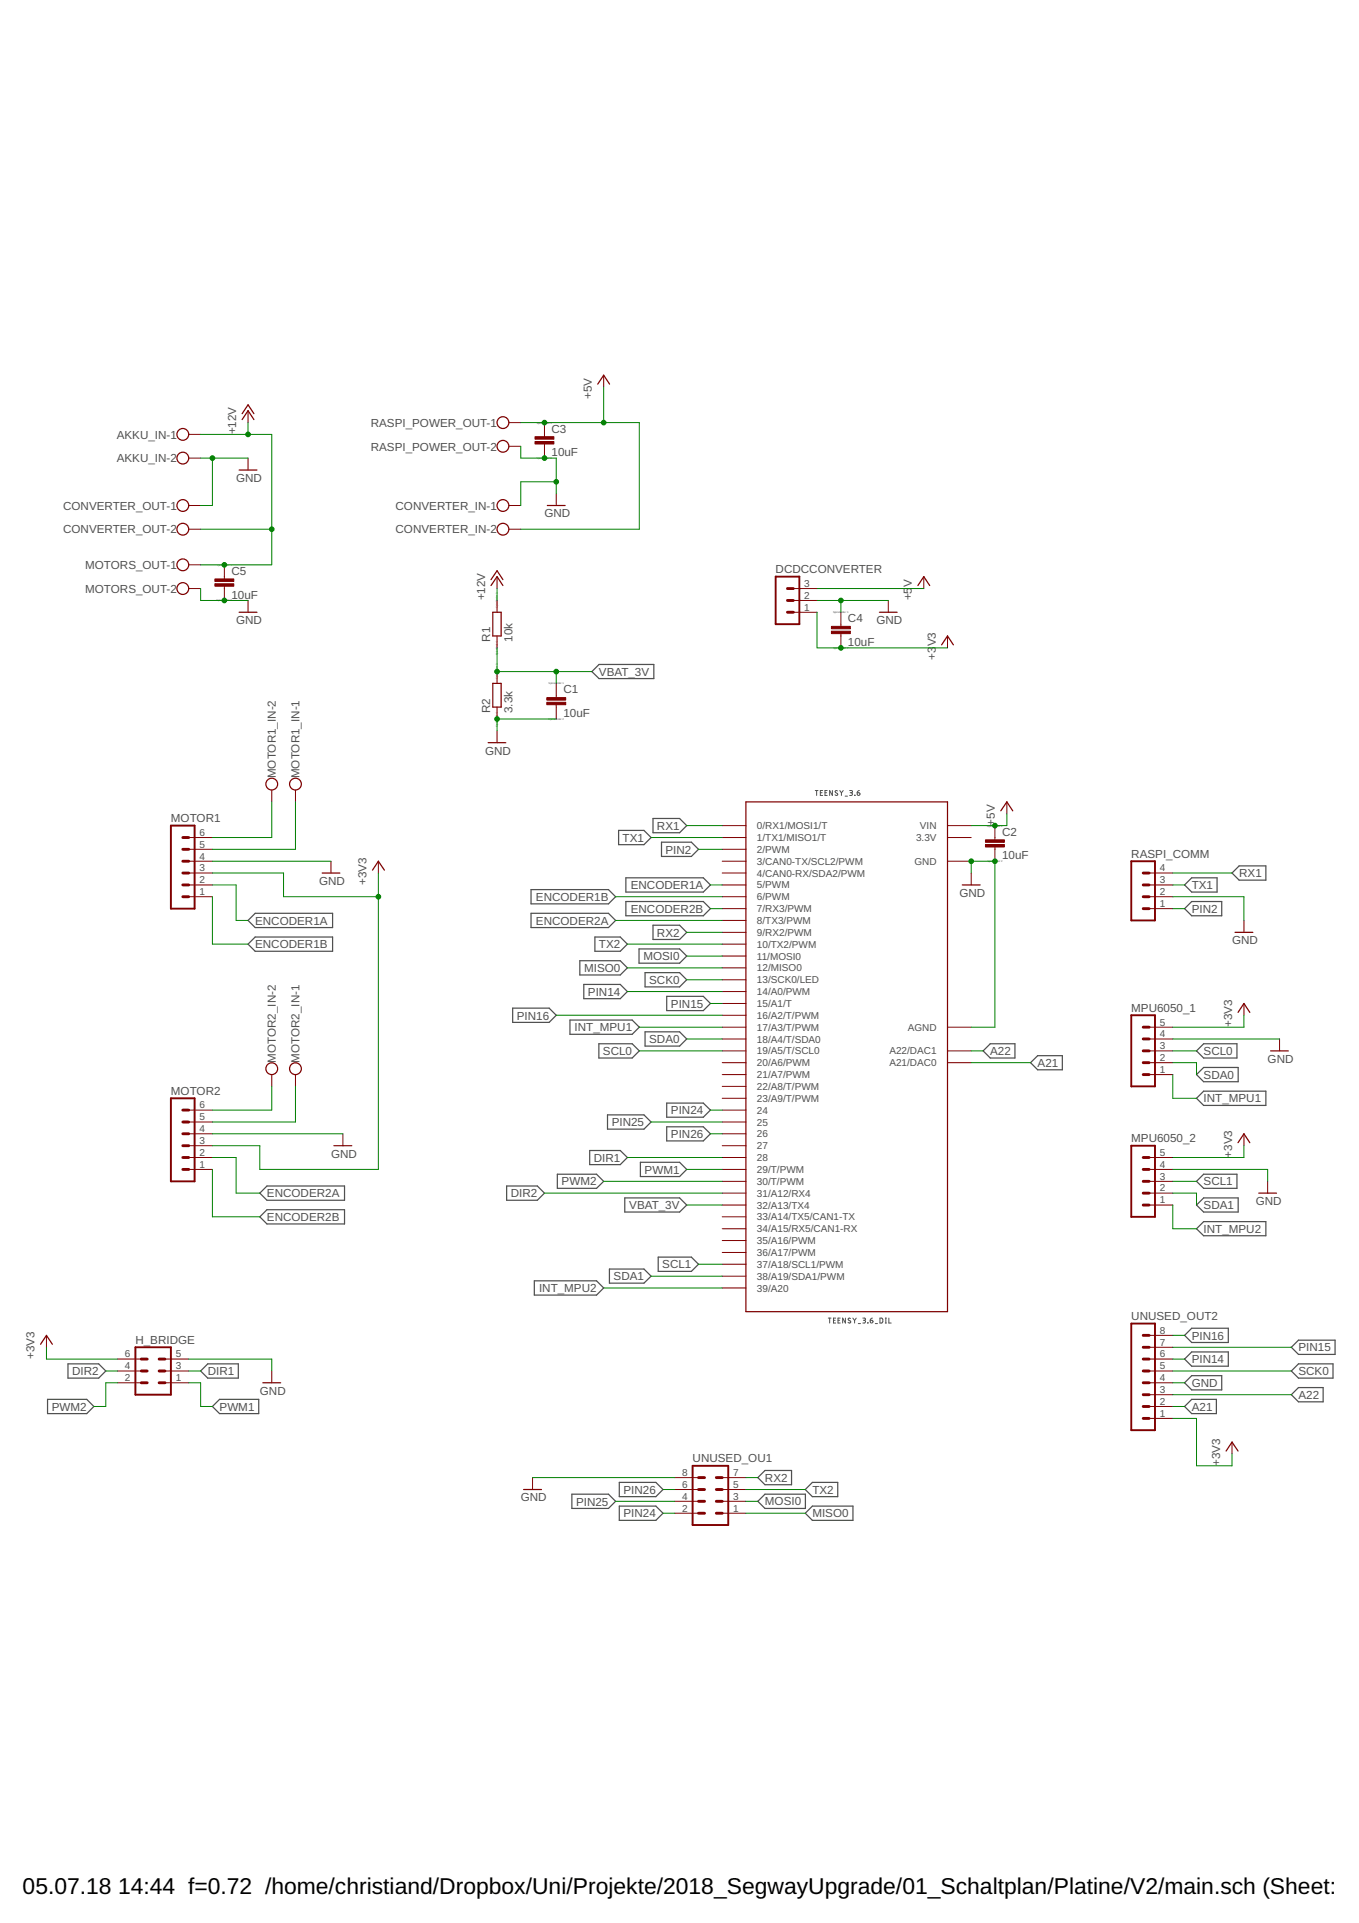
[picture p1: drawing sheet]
<svg xmlns="http://www.w3.org/2000/svg" width="210mm" height="297mm" viewBox="0 0 210 297" stroke-linecap="round" stroke-linejoin="round" font-family="sans-serif">
<defs><g id="words">
<g font-size="3.5">
<text x="3.5" y="292.5">05.07.18</text>
<text x="18.2" y="292.5">14:44 f=0.72 /home/christiand/Dropbox/Uni/Projekte/2018_SegwayUpgrade/01_Schaltplan/Platine/V2/main.sch (Sheet: 1/1</text>
</g>
<g font-size="1.8" fill="#505050">
<text x="57.3" y="65.9">RASPI_POWER_OUT-1</text>
<text x="91.4" y="61.6" transform="rotate(-90 91.4 61.6)">+5V</text>
<text x="18" y="67.8">AKKU_IN-1</text>
<text x="18" y="71.4">AKKU_IN-2</text>
<text x="36.5" y="67.1" transform="rotate(-90 36.5 67.1)">+12V</text>
<text x="57.3" y="69.6">RASPI_POWER_OUT-2</text>
<text x="85.2" y="70.5">10uF</text>
<text x="85.2" y="66.8">C3</text>
<text x="36.5" y="74.4">GND</text>
<text x="9.8" y="78.7">CONVERTER_OUT-1</text>
<text x="9.8" y="82.4">CONVERTER_OUT-2</text>
<text x="61.1" y="78.7">CONVERTER_IN-1</text>
<text x="61.1" y="82.4">CONVERTER_IN-2</text>
<text x="84.1" y="79.9">GND</text>
<text x="13.2" y="87.9">MOTORS_OUT-1</text>
<text x="35.7" y="88.8">C5</text>
<text x="119.8" y="88.5">DCDCCONVERTER</text>
<text x="13.2" y="91.6">MOTORS_OUT-2</text>
<text x="35.7" y="92.5">10uF</text>
<text x="74.9" y="92.7" transform="rotate(-90 74.9 92.7)">+12V</text>
<text x="140.9" y="92.7" transform="rotate(-90 140.9 92.7)">+5</text>
<text x="140.9" y="90.7" transform="rotate(-90 140.9 90.7)">V</text>
<text x="36.5" y="96.4">GND</text>
<text x="75.7" y="99.2" transform="rotate(-90 75.7 99.2)">R1</text>
<text x="79.1" y="99.2" transform="rotate(-90 79.1 99.2)">10k</text>
<text x="131" y="99.8">10uF</text>
<text x="131" y="96.1">C4</text>
<text x="135.4" y="96.4">GND</text>
<text x="144.5" y="101.9" transform="rotate(-90 144.5 101.9)">+3</text>
<text x="144.5" y="99.8" transform="rotate(-90 144.5 99.8)">V3</text>
<text x="87" y="107.1">C1</text>
<text x="92.5" y="104.4">VBAT_3V</text>
<text x="75.7" y="110.1" transform="rotate(-90 75.7 110.1)">R2</text>
<text x="79.1" y="110.1" transform="rotate(-90 79.1 110.1)">3.3k</text>
<text x="87" y="110.8">10uF</text>
<text x="74.9" y="116.5">GND</text>
<text x="42.6" y="120.2" transform="rotate(-90 42.6 120.2)">MOTOR1_IN-2</text>
<text x="46.3" y="120.2" transform="rotate(-90 46.3 120.2)">MOTOR1_IN-1</text>
<text x="26.4" y="127">MOTOR1</text>
<text x="96.2" y="130">TX1</text>
<text x="101.5" y="128.2">RX1</text>
<text x="102.8" y="131.8">PIN2</text>
<text x="153.7" y="127.5" transform="rotate(-90 153.7 127.5)">+5V</text>
<text x="154.8" y="129.1">C2</text>
<text x="49.3" y="136.7">GND</text>
<text x="56.6" y="136.7" transform="rotate(-90 56.6 136.7)">+3V3</text>
<text x="97.4" y="137.3">ENCODER1A</text>
<text x="154.8" y="132.8">10uF</text>
<text x="174.7" y="132.5">RASPI_COMM</text>
<text x="184.1" y="137.3">TX1</text>
<text x="191.4" y="135.5">RX1</text>
<text x="39.4" y="142.8">ENCODER1A</text>
<text x="82.8" y="142.8">ENCODER2A</text>
<text x="82.8" y="139.2">ENCODER1B</text>
<text x="97.4" y="141">ENCODER2B</text>
<text x="148.2" y="138.5">GND</text>
<text x="184.1" y="141">PIN2</text>
<text x="39.4" y="146.5">ENCODER1B</text>
<text x="92.5" y="146.5">TX2</text>
<text x="99.4" y="148.3">MOSI0</text>
<text x="101.5" y="144.7">RX2</text>
<text x="190.3" y="145.8">GND</text>
<text x="90.2" y="150.2">MISO0</text>
<text x="90.8" y="153.8">PIN14</text>
<text x="100.3" y="152">SCK0</text>
<text x="103.6" y="155.7">PIN15</text>
<text x="79.8" y="157.5">PIN16</text>
<text x="88.7" y="159.3">INT_MPU1</text>
<text x="100.3" y="161.1">SDA0</text>
<text x="174.7" y="156.3">MPU6050_1</text>
<text x="190.3" y="158.7" transform="rotate(-90 190.3 158.7)">+3V3</text>
<text x="42.6" y="164.2" transform="rotate(-90 42.6 164.2)">MOTOR2_IN-2</text>
<text x="46.3" y="164.2" transform="rotate(-90 46.3 164.2)">MOTOR2_IN-1</text>
<text x="93.1" y="163">SCL0</text>
<text x="152.9" y="163">A22</text>
<text x="160.3" y="164.8">A21</text>
<text x="185.9" y="166.6">SDA0</text>
<text x="185.9" y="163">SCL0</text>
<text x="195.8" y="164.2">GND</text>
<text x="26.4" y="169.1">MOTOR2</text>
<text x="94.5" y="174">PIN25</text>
<text x="103.6" y="172.1">PIN24</text>
<text x="185.9" y="170.3">INT_MPU1</text>
<text x="51.1" y="178.8">GND</text>
<text x="91.7" y="179.5">DIR1</text>
<text x="103.6" y="175.8">PIN26</text>
<text x="174.7" y="176.4">MPU6050_2</text>
<text x="190.3" y="178.8" transform="rotate(-90 190.3 178.8)">+3V3</text>
<text x="41.2" y="184.9">ENCODER2A</text>
<text x="78.9" y="184.9">DIR2</text>
<text x="86.7" y="183.1">PWM2</text>
<text x="99.6" y="181.3">PWM1</text>
<text x="185.9" y="183.1">SCL1</text>
<text x="41.2" y="188.6">ENCODER2B</text>
<text x="97.2" y="186.8">VBAT_3V</text>
<text x="185.9" y="186.8">SDA1</text>
<text x="185.9" y="190.4">INT_MPU2</text>
<text x="194" y="186.1">GND</text>
<text x="94.8" y="197.8">SDA1</text>
<text x="102.3" y="195.9">SCL1</text>
<text x="83.3" y="199.6">INT_MPU2</text>
<text x="174.7" y="203.9">UNUSED_OUT2</text>
<text x="5.3" y="209.9" transform="rotate(-90 5.3 209.9)">+3V3</text>
<text x="20.9" y="207.6">H_BRIDGE</text>
<text x="184.1" y="206.9">PIN16</text>
<text x="200.6" y="208.7">PIN15</text>
<text x="11.1" y="212.4">DIR2</text>
<text x="32.1" y="212.4">DIR1</text>
<text x="40.1" y="215.4">GND</text>
<text x="184.1" y="214.2">GND</text>
<text x="184.1" y="210.6">PIN14</text>
<text x="200.6" y="212.4">SCK0</text>
<text x="8" y="217.9">PWM2</text>
<text x="33.9" y="217.9">PWM1</text>
<text x="184.1" y="217.9">A21</text>
<text x="200.6" y="216.1">A22</text>
<text x="107" y="225.9">UNUSED_OU1</text>
<text x="188.5" y="226.4" transform="rotate(-90 188.5 226.4)">+3V3</text>
<text x="80.4" y="231.9">GND</text>
<text x="89" y="232.6">PIN25</text>
<text x="96.3" y="230.7">PIN26</text>
<text x="118.1" y="232.5">MOSI0</text>
<text x="118.1" y="228.9">RX2</text>
<text x="125.5" y="230.7">TX2</text>
<text x="96.3" y="234.4">PIN24</text>
<text x="125.5" y="234.4">MISO0</text>
</g>
<g font-size="1.5" fill="#505050">
<text x="124.2" y="94.3">1</text>
<text x="124.2" y="92.5">2</text>
<text x="124.2" y="90.7">3</text>
<text x="30.8" y="130.9">5</text>
<text x="30.8" y="129.1">6</text>
<text x="116.9" y="131.7">2/PWM</text>
<text x="116.9" y="129.9">1/TX1/MISO1/T</text>
<text x="116.9" y="128.1">0/RX1/MOSI1/T</text>
<text x="141.5" y="129.9">3.3V</text>
<text x="142.1" y="128.1">VIN</text>
<text x="30.8" y="136.4">2</text>
<text x="30.8" y="134.6">3</text>
<text x="30.8" y="132.8">4</text>
<text x="116.9" y="137.2">5/PWM</text>
<text x="116.9" y="135.4">4/CAN0-RX/SDA2/PWM</text>
<text x="116.9" y="133.6">3/CAN0-TX/SCL2/PWM</text>
<text x="141.2" y="133.6">GND</text>
<text x="179.2" y="136.4">3</text>
<text x="179.2" y="134.6">4</text>
<text x="30.8" y="138.3">1</text>
<text x="116.9" y="142.7">8/TX3/PWM</text>
<text x="116.9" y="140.9">7/RX3/PWM</text>
<text x="116.9" y="139.1">6/PWM</text>
<text x="179.2" y="140.1">1</text>
<text x="179.2" y="138.3">2</text>
<text x="116.9" y="148.2">11/MOSI0</text>
<text x="116.9" y="146.4">10/TX2/PWM</text>
<text x="116.9" y="144.6">9/RX2/PWM</text>
<text x="116.9" y="150.1">12/MISO0</text>
<text x="116.9" y="155.5">15/A1/T</text>
<text x="116.9" y="153.7">14/A0/PWM</text>
<text x="116.9" y="151.9">13/SCK0/LED</text>
<text x="116.9" y="161">18/A4/T/SDA0</text>
<text x="116.9" y="159.2">17/A3/T/PWM</text>
<text x="116.9" y="157.4">16/A2/T/PWM</text>
<text x="140.2" y="159.2">AGND</text>
<text x="179.2" y="160.2">4</text>
<text x="179.2" y="158.4">5</text>
<text x="116.9" y="166.5">21/A7/PWM</text>
<text x="116.9" y="164.7">20/A6/PWM</text>
<text x="116.9" y="162.9">19/A5/T/SCL0</text>
<text x="137.4" y="162.9">A22/DAC1</text>
<text x="137.4" y="164.7">A21/DAC0</text>
<text x="179.2" y="165.7">1</text>
<text x="179.2" y="163.9">2</text>
<text x="179.2" y="162.1">3</text>
<text x="30.8" y="173.1">5</text>
<text x="30.8" y="171.2">6</text>
<text x="116.9" y="170.2">23/A9/T/PWM</text>
<text x="116.9" y="168.4">22/A8/T/PWM</text>
<text x="116.9" y="172">24</text>
<text x="116.9" y="173.9">25</text>
<text x="30.8" y="178.5">2</text>
<text x="30.8" y="176.7">3</text>
<text x="30.8" y="174.9">4</text>
<text x="116.9" y="175.7">26</text>
<text x="116.9" y="177.5">27</text>
<text x="116.9" y="179.4">28</text>
<text x="179.2" y="178.5">5</text>
<text x="30.8" y="180.4">1</text>
<text x="116.9" y="181.2">29/T/PWM</text>
<text x="116.9" y="183">30/T/PWM</text>
<text x="116.9" y="184.8">31/A12/RX4</text>
<text x="179.2" y="185.9">1</text>
<text x="179.2" y="184">2</text>
<text x="179.2" y="182.2">3</text>
<text x="179.2" y="180.4">4</text>
<text x="116.9" y="186.7">32/A13/TX4</text>
<text x="116.9" y="188.5">33/A14/TX5/CAN1-TX</text>
<text x="116.9" y="190.3">34/A15/RX5/CAN1-RX</text>
<text x="116.9" y="192.2">35/A16/PWM</text>
<text x="116.9" y="194">36/A17/PWM</text>
<text x="116.9" y="195.8">37/A18/SCL1/PWM</text>
<text x="116.9" y="197.7">38/A19/SDA1/PWM</text>
<text x="116.9" y="199.5">39/A20</text>
<text x="19.3" y="209.7">6</text>
<text x="27.2" y="209.7">5</text>
<text x="179.2" y="209.7">6</text>
<text x="179.2" y="207.8">7</text>
<text x="179.2" y="206">8</text>
<text x="19.3" y="213.3">2</text>
<text x="19.3" y="211.5">4</text>
<text x="27.2" y="213.3">1</text>
<text x="27.2" y="211.5">3</text>
<text x="179.2" y="215.2">3</text>
<text x="179.2" y="213.3">4</text>
<text x="179.2" y="211.5">5</text>
<text x="179.2" y="218.8">1</text>
<text x="179.2" y="217">2</text>
<text x="105.3" y="228">8</text>
<text x="113.2" y="228">7</text>
<text x="105.3" y="233.5">2</text>
<text x="105.3" y="231.7">4</text>
<text x="105.3" y="229.8">6</text>
<text x="113.2" y="233.5">1</text>
<text x="113.2" y="231.7">3</text>
<text x="113.2" y="229.8">5</text>
</g>
<g font-size=".4" fill="#505050">
<text x="82.9" y="65.4">SpiceOrder 1</text>
<text x="82.9" y="70.9">SpiceOrder 2</text>
<text x="33.5" y="87.4">SpiceOrder 1</text>
<text x="33.5" y="92.9">SpiceOrder 2</text>
<text x="76.9" y="93.9" transform="rotate(-90 76.9 93.9)">SpiceOrder 2</text>
<text x="128.7" y="94.7">SpiceOrder 1</text>
<text x="76.9" y="101.3" transform="rotate(-90 76.9 101.3)">SpiceOrder 1</text>
<text x="128.7" y="100.2">SpiceOrder 2</text>
<text x="76.9" y="104.9" transform="rotate(-90 76.9 104.9)">SpiceOrder 2</text>
<text x="84.7" y="105.7">SpiceOrder 1</text>
<text x="76.9" y="112.2" transform="rotate(-90 76.9 112.2)">SpiceOrder 1</text>
<text x="84.7" y="111.2">SpiceOrder 2</text>
<text x="152.5" y="127.7">SpiceOrder 1</text>
<text x="152.5" y="133.2">SpiceOrder 2</text>
</g>
</g></defs>
<g fill="none" stroke="#505050" stroke-width=".15">
<path d="M125.9 122.1h.4M126.1 122.1v.8M126.7 122.4h.3M127.1 122.1h-.4v.8h.4M127.4 122.4h.3M127.8 122.1h-.4v.8h.4M128.6 122.1v.8l-.5-.8v.8M129.3 122.2l-.2-.1-.1 .2 .4 .3v.2l-.2 .1-.2-.1M129.7 122.1l.3 .4M130 122.5v.4M130.2 122.1l-.2 .4M130.5 123h.4"/>
<path d="M131.2 122.1l.5 .1-.1 .2h-.3M131.4 122.4l.2 .2v.2l-.4 .1M132 122.9h.1M132.4 122.4h.3a.22 .22 0 0 1 .1 .3 .22 .22 0 0 1-.2 .2 .22 .22 0 0 1-.2-.2zM132.7 122.1l-.2 .1-.1 .2M127.9 203.6h.5M128.1 203.6v.8M128.7 203.9h.3M129.1 203.6h-.4v.8h.4M129.4 203.9h.3M129.8 203.6h-.4v.8h.4M130.6 203.6v.8l-.4-.8v.8"/>
<path d="M131.4 203.7l-.3-.1-.1 .2 .4 .3v.2l-.2 .1-.2-.1M131.7 203.6l.3 .4M132 204v.4M132.2 203.6l-.2 .4M132.6 204.4h.3M133.3 203.6l.4 .1-.1 .2h-.3M133.5 203.9l.1 .1v.3l-.3 .1M134 204.4h.1M134.4 203.9h.3a.22 .22 0 0 1 .1 .3 .22 .22 0 0 1-.2 .2 .22 .22 0 0 1-.2-.2zM134.7 203.6l-.2 .1-.1 .2M135.2 204.4h.3M135.9 203.6l.4 .1 .1 .5-.2 .1-.3 .1z"/>
<path d="M136.7 203.6h.2M136.7 204.4h.2M136.8 203.6v.8M137.3 203.6v.8h.3"/>
</g>
<g fill="none" stroke="#505050" stroke-width=".19">
<path d="M91.4 103.7l1.1-1.1h8.5v2.2h-8.5zM82 137.4h12l1.1 1.1-1.1 1.1h-12zM95.5 128.3h4l1.1 1.1-1.1 1.1h-4zM96.7 135.6h11.9l1.1 1.1-1.1 1.1h-11.9zM96.7 139.3h11.9l1.1 1.1-1.1 1.1h-11.9zM100.9 126.4h4.1l1.1 1.1-1.1 1.1h-4.1zM102.2 130.1h4.6l1.1 1.1-1.1 1.1h-4.6zM183 136.7l1.1-1.1h3.9v2.2h-3.9zM190.3 134.9l1.1-1.1h4.1v2.2h-4.1zM38.3 145.8l1.1-1.1h12v2.2h-12zM38.3 142.2l1.1-1.1h12v2.2h-12zM79.2 155.7h5.6l1.1 1.1-1.1 1.1h-5.6z"/>
<path d="M82 141.1h12l1.1 1.1-1.1 1.1h-12zM88 157.6h9.6l1.1 1.1-1.1 1.1h-9.6zM89.6 148.4h6.2l1.1 1.1-1.1 1.1h-6.2zM90.2 152.1h5.6l1.1 1.1-1.1 1.1h-5.6zM91.9 144.7h3.9l1.1 1.1-1.1 1.1h-3.9zM98.7 146.6h6.3l1.1 1.1-1.1 1.1h-6.3zM99.6 159.4h5.4l1.1 1.1-1.1 1.1h-5.4zM99.6 150.2h5.4l1.1 1.1-1.1 1.1h-5.4zM100.9 142.9h4.1l1.1 1.1-1.1 1.1h-4.1zM103 153.9h5.6l1.1 1.1-1.1 1.1h-5.6zM183 140.4l1.1-1.1h4.6v2.2h-4.6zM91.1 177.7h4.7l1.1 1.1-1.1 1.1h-4.7z"/>
<path d="M92.5 161.2h5.1l1.1 1.1-1.1 1.1h-5.1zM93.8 172.2h5.7l1.1 1.1-1.1 1.1h-5.7zM98.9 179.5h6.1l1.1 1.1-1.1 1.1h-6.1zM103 170.4h5.6l1.1 1.1-1.1 1.1h-5.6zM103 174.1h5.6l1.1 1-1.1 1.1h-5.6zM151.8 162.3l1.2-1.1h3.8v2.2h-3.8zM159.2 164.1l1.1-1h3.8v2.1h-3.8zM184.8 166l1.1-1.1h5.3v2.2h-5.3zM184.8 162.3l1.1-1.1h5.2v2.2h-5.2zM184.8 169.7l1.1-1.1h9.6v2.2h-9.6zM40.1 184.3l1.1-1.1h12v2.2h-12zM40.1 188l1.1-1.1h12v2.2h-12z"/>
<path d="M78.3 183.2h4.7l1.1 1.1-1.1 1.1h-4.7zM82.5 197.8h9.6l1.1 1.1-1.1 1.1h-9.6zM86.1 181.4h6l1.1 1.1-1.1 1.1h-6zM94.1 196h5.4l1.1 1.1-1.1 1.1h-5.4zM96.5 185h8.5l1.1 1.1-1.1 1.1h-8.5zM101.7 194.2h5.1l1.1 1.1-1.1 1.1h-5.1zM184.8 186.1l1.1-1.1h5.3v2.2h-5.3zM184.8 182.5l1.1-1.1h5.2v2.2h-5.2zM184.8 189.8l1.1-1.1h9.6v2.2h-9.6zM7.3 216.2h6.1l1.1 1.1-1.1 1.1h-6.1zM10.5 210.7h4.7l1.1 1.1-1.1 1.1h-4.7zM31 211.8l1.1-1.1h4.7v2.2h-4.7z"/>
<path d="M32.8 217.3l1.1-1.1h6.1v2.2h-6.1zM183 213.6l1.1-1.1h4.6v2.2h-4.6zM183 209.9l1.1-1.1h5.6v2.2h-5.6zM183 206.3l1.1-1.1h5.6v2.2h-5.6zM184.1 216.2h3.8v2.2h-3.8l-1.1-1.1zM199.5 208.1l1.1-1.1h5.6v2.2h-5.6zM199.5 215.4l1.1-1.1h3.8v2.2h-3.8zM200.6 210.7h5.3v2.2h-5.3l-1.1-1.1zM88.3 230.8h5.7l1.1 1.1-1.1 1.1h-5.7zM95.7 232.6h5.6l1.1 1.1-1.1 1.1h-5.6zM95.7 229h5.6l1.1 1.1-1.1 1.1h-5.6zM117.1 231.9l1.1-1.1h6.2v2.2h-6.2z"/>
<path d="M117.1 228.2l1.1-1.1h4.1v2.2h-4.1zM124.4 230.1l1.1-1.1h3.9v2.2h-3.9zM125.5 232.6h6.2v2.2h-6.2l-1.1-1.1z"/>
</g>
<g fill="none" stroke="#800000" stroke-width=".19">
<path d="M92.3 59.3l.9-1.3 .9 1.3M36.9 72.6h2.8M37.4 64.8l.9-1.4 .9 1.4M37.4 63.9l.9-1.4 .9 1.4M84.5 78.1h2.8M36.9 94.6h2.8M75.8 90.4l1-1.3 .9 1.3M75.8 89.5l1-1.3 .9 1.3M76.1 94.6h1.3v3.6h-1.3zM135.8 94.6h2.8M141.8 90.4l.9-1.3 .9 1.3M145.4 99.6l.9-1.4 1 1.4"/>
<path d="M75.4 114.7h2.7M76.1 105.6h1.3v3.6h-1.3zM49.8 134.9h2.7M57.5 134.4l.9-1.4 1 1.4M115.2 123.9h31.1v78.7h-31.1zM148.6 136.7h2.8M154.6 125.2l.9-1.3 .9 1.3M190.8 144h2.7M191.2 156.4l.9-1.4 .9 1.4M51.6 177h2.7M191.2 176.5l.9-1.4 .9 1.4M196.3 162.3h2.7"/>
<path d="M194.4 184.3h2.8M6.3 207.6l.9-1.3 .9 1.3M40.6 213.6h2.7M80.9 230.1h2.7M189.4 224.1l.9-1.3 .9 1.3"/>
<circle cx="28.2" cy="67.1" r=".91"/>
<circle cx="28.2" cy="78.1" r=".91"/>
<circle cx="28.2" cy="70.8" r=".91"/>
<circle cx="77.7" cy="65.3" r=".91"/>
<circle cx="77.7" cy="68.9" r=".91"/>
<circle cx="77.7" cy="78.1" r=".91"/>
<circle cx="28.2" cy="81.7" r=".91"/>
<circle cx="28.2" cy="90.9" r=".91"/>
<circle cx="28.2" cy="87.2" r=".91"/>
<circle cx="77.7" cy="81.7" r=".91"/>
<circle cx="42" cy="121.1" r=".91"/>
<circle cx="45.6" cy="121.1" r=".91"/>
<circle cx="42" cy="165.1" r=".91"/>
<circle cx="45.6" cy="165.1" r=".91"/>
</g>
<g fill="none" stroke="#800000" stroke-width=".15">
<path d="M93.2 58v1.8M29.1 78.1h1.9M29.1 67.1h1.9M29.1 70.8h1.9M38.3 63.4v1.9M38.3 70.8v1.8M78.6 78.1h1.8M78.6 65.3h1.8M78.6 68.9h1.8M84.1 65.3v2.2M84.1 68.6v2.2M85.9 76.3v1.8"/>
<path d="M29.1 81.7h1.9M29.1 90.9h1.9M29.1 87.2h1.9M34.6 87.2v2.3M34.6 90.6v2.2M38.3 92.8v1.8M76.8 89.1v1.8M76.8 92.8v1.8M76.8 98.2v1.9M78.6 81.7h1.8M122.5 94.6h3.7M122.5 92.8h3.7"/>
<path d="M122.5 90.9h3.7M129.9 94.6v2.2M129.9 97.9v2.2M137.2 92.8v1.8M142.7 89.1v1.8M146.3 98.2v1.9M76.8 103.7v1.9M76.8 109.2v1.9M76.8 112.9v1.8M85.9 105.6v2.2M85.9 108.9v2.2M29.1 138.5h3.7"/>
<path d="M29.1 136.7h3.7M29.1 134.9h3.7M29.1 133h3.7M29.1 131.2h3.7M29.1 129.4h3.7M42 122v1.9M45.6 122v1.9M51.1 133v1.9M58.4 133v1.9M111.5 138.5h3.7M111.5 136.7h3.7M111.5 134.9h3.7"/>
<path d="M111.5 133h3.7M111.5 131.2h3.7M111.5 129.4h3.7M111.5 127.5h3.7M146.3 133h3.7M146.3 129.4h3.7M146.3 127.5h3.7M150 134.9v1.8M153.7 127.5v2.2M153.7 130.8v2.2M155.5 123.9v1.8M177.5 138.5h3.6"/>
<path d="M177.5 136.7h3.6M177.5 134.9h3.6M111.5 149.5h3.7M111.5 147.7h3.7M111.5 145.8h3.7M111.5 144h3.7M111.5 142.2h3.7M111.5 140.4h3.7M111.5 158.7h3.7M111.5 156.8h3.7M111.5 155h3.7M111.5 153.2h3.7"/>
<path d="M111.5 151.3h3.7M146.3 158.7h3.7M177.5 140.4h3.6M177.5 158.7h3.6M192.1 142.2v1.8M192.1 155v1.8M29.1 171.5h3.7M29.1 173.3h3.7M29.1 175.1h3.7M29.1 177h3.7M29.1 178.8h3.7M42 166v1.8"/>
<path d="M45.6 166v1.8M53 175.1v1.9M111.5 169.7h3.7M111.5 167.8h3.7M111.5 166h3.7M111.5 164.1h3.7M111.5 162.3h3.7M111.5 160.5h3.7M111.5 171.5h3.7M111.5 173.3h3.7M111.5 175.1h3.7M111.5 177h3.7"/>
<path d="M111.5 178.8h3.7M146.3 164.1h3.7M146.3 162.3h3.7M177.5 166h3.6M177.5 164.1h3.6M177.5 162.3h3.6M177.5 160.5h3.6M177.5 178.8h3.6M192.1 175.1v1.9M197.6 160.5v1.8M29.1 180.6h3.7M111.5 180.6h3.7"/>
<path d="M111.5 182.5h3.7M111.5 184.3h3.7M111.5 186.1h3.7M111.5 188h3.7M111.5 189.8h3.7M111.5 191.6h3.7M111.5 193.5h3.7M111.5 195.3h3.7M111.5 197.1h3.7M111.5 198.9h3.7M177.5 180.6h3.6M177.5 182.5h3.6"/>
<path d="M177.5 184.3h3.6M177.5 186.1h3.6M195.8 182.5v1.8M7.2 206.3v1.8M18.2 213.6h3.6M18.2 211.8h3.6M18.2 209.9h3.6M25.5 213.6h3.6M25.5 211.8h3.6M25.5 209.9h3.6M42 211.8v1.8M177.5 213.6h3.6"/>
<path d="M177.5 211.8h3.6M177.5 209.9h3.6M177.5 219.1h3.6M177.5 217.3h3.6M177.5 215.4h3.6M177.5 208.1h3.6M177.5 206.3h3.6M82.3 228.2v1.9M104.2 233.7h3.7M104.2 231.9h3.7M104.2 230.1h3.7M104.2 228.2h3.7"/>
<path d="M111.5 233.7h3.7M111.5 231.9h3.7M111.5 230.1h3.7M111.5 228.2h3.7M190.3 222.8v1.8"/>
</g>
<path d="M119.8 89.1h3.7v7.3h-3.7zM26.4 127.5h3.7v12.9h-3.7zM174.7 133h3.7v9.2h-3.7zM174.7 156.8h3.7v11h-3.7zM26.4 169.7h3.7v12.8h-3.7zM174.7 177h3.7v11h-3.7zM20.9 208.1h5.5v7.3h-5.5zM174.7 204.4h3.7v16.5h-3.7zM107 226.4h5.5v9.2h-5.5z" fill="none" stroke="#800000" stroke-width=".3"/>
<g fill="none" stroke="#800000" stroke-width=".44">
<path d="M121.6 90.9h.9M121.6 92.8h.9M121.6 94.6h.9M28.2 136.7h.9M28.2 138.5h.9M28.2 134.9h.9M28.2 131.2h.9M28.2 133h.9M28.2 129.4h.9M176.6 136.7h.9M176.6 138.5h.9M176.6 134.9h.9"/>
<path d="M176.6 140.4h.9M176.6 158.7h.9M28.2 178.8h.9M28.2 177h.9M28.2 173.3h.9M28.2 175.1h.9M28.2 171.5h.9M176.6 178.8h.9M176.6 162.3h.9M176.6 164.1h.9M176.6 166h.9M176.6 160.5h.9"/>
<path d="M28.2 180.6h.9M176.6 182.5h.9M176.6 184.3h.9M176.6 186.1h.9M176.6 180.6h.9M21.8 209.9h.9M21.8 211.8h.9M21.8 213.6h.9M24.6 209.9h.9M24.6 211.8h.9M24.6 213.6h.9M176.6 209.9h.9"/>
<path d="M176.6 211.8h.9M176.6 213.6h.9M176.6 215.4h.9M176.6 217.3h.9M176.6 219.1h.9M176.6 206.3h.9M176.6 208.1h.9M107.9 230.1h.9M107.9 231.9h.9M107.9 233.7h.9M107.9 228.2h.9M110.6 230.1h.9"/>
<path d="M110.6 231.9h.9M110.6 233.7h.9M110.6 228.2h.9"/>
</g>
<g fill="#800000" stroke="#800000" stroke-width=".15">
<path d="M84.5 108.5h2.9v.4h-2.9z"/>
<path d="M84.5 107.8h2.9v.3h-2.9z"/>
<path d="M82.6 68.2h3v.4h-3z"/>
<path d="M82.6 67.5h3v.3h-3z"/>
<path d="M128.4 97.5h2.9v.4h-2.9z"/>
<path d="M128.4 96.8h2.9v.3h-2.9z"/>
<path d="M33.2 90.2h2.9v.4h-2.9z"/>
<path d="M33.2 89.4h2.9v.4h-2.9z"/>
<path d="M152.2 130.5h2.9v.3h-2.9z"/>
<path d="M152.2 129.7h2.9v.4h-2.9z"/>
</g>
<g fill="none" stroke="#008000" stroke-width=".15">
<path d="M93.2 59.8v5.5M31 67.1h11v20.1h-11M31 70.8h7.3M32.8 70.8v7.3h-1.8M38.3 65.3v1.8M80.4 68.9v1.9h5.5v5.5M80.4 65.3h18.3v16.4h-18.3M85.9 74.4h-5.5v3.7M31 90.9v1.9h7.3M31 81.7h11M76.8 90.9v1.9M126.2 92.8h11"/>
<path d="M126.2 90.9h16.5M126.2 94.6v5.5h20.1M129.9 92.8v1.8M76.8 100.1v3.6h14.6M85.9 103.7v1.9M85.9 111.1h-9.1v1.8M32.8 134.9h11v3.6h14.6M32.8 133h18.3M32.8 138.5v7.3h5.5M32.8 136.7h3.7v5.5h1.8M42 123.9v5.5h-9.2M45.6 123.9v7.3h-12.8"/>
<path d="M58.4 134.9v45.7h-18.3v-3.6h-7.3M95.1 138.5h16.4M100.6 129.4h10.9M106.1 127.5h5.4M107.9 131.2h3.6M109.7 136.7h1.8M150 134.9v-1.9h3.7v25.7h-3.7M155.5 125.7v1.8h-5.5M181.1 138.5h11v3.7M181.1 134.9h9.2M181.1 136.7h1.9M85.9 156.8h25.6"/>
<path d="M95.1 142.2h16.4M96.9 149.5h14.6M96.9 145.8h14.6M96.9 153.2h14.6M98.7 158.7h12.8M106.1 147.7h5.4M106.1 151.3h5.4M106.1 144h5.4M109.7 140.4h1.8M109.7 155h1.8M181.1 140.4h1.9M192.1 156.8v1.9h-11"/>
<path d="M32.8 175.1h20.2M32.8 178.8h3.7v5.5h3.6M42 167.8v3.7h-9.2M45.6 167.8v5.5h-12.8M96.9 178.8h14.6M98.7 162.3h12.8M100.6 173.3h10.9M106.1 160.5h5.4M109.7 175.1h1.8M109.7 171.5h1.8M150 164.1h9.2M150 162.3h1.8"/>
<path d="M181.1 160.5h16.5M181.1 164.1h3.7v1.9M181.1 162.3h3.7M181.1 166v3.7h3.7M192.1 177v1.8h-11M32.8 180.6v7.4h7.3M84.1 184.3h27.4M93.2 182.5h18.3M93.2 198.9h18.3M100.6 197.1h10.9M106.1 180.6h5.4M106.1 186.1h5.4"/>
<path d="M107.9 195.3h3.6M181.1 180.6h14.7v1.9M181.1 184.3h3.7v1.8M181.1 182.5h3.7M181.1 186.1v3.7h3.7M7.2 208.1v1.8h11M16.3 211.8h1.9M18.2 213.6h-1.9v3.7h-1.8M29.1 209.9h12.9v1.9M29.1 213.6h1.9v3.7h1.8M29.1 211.8h1.9M181.1 209.9h1.9"/>
<path d="M181.1 213.6h1.9M181.1 219.1h3.7v7.3h5.5v-1.8M181.1 217.3h1.9M181.1 211.8h18.4M181.1 208.1h18.4M181.1 206.3h1.9M181.1 215.4h18.4M82.3 228.2h21.9M95.1 231.9h9.1M102.4 233.7h1.8M102.4 230.1h1.8M115.2 228.2h1.9"/>
<path d="M115.2 231.9h1.9M115.2 233.7h9.2M115.2 230.1h9.2"/>
</g>
<g fill="#008000" stroke="#008000" stroke-width=".15">
<circle cx="150" cy="133" r=".36"/>
<circle cx="153.7" cy="133" r=".36"/>
<circle cx="129.9" cy="92.8" r=".36"/>
<circle cx="32.8" cy="70.8" r=".36"/>
<circle cx="34.6" cy="92.8" r=".36"/>
<circle cx="84.1" cy="70.8" r=".36"/>
<circle cx="85.9" cy="74.4" r=".36"/>
<circle cx="76.8" cy="111.1" r=".36"/>
<circle cx="153.7" cy="127.5" r=".36"/>
<circle cx="93.2" cy="65.3" r=".36"/>
<circle cx="84.1" cy="65.3" r=".36"/>
<circle cx="129.9" cy="100.1" r=".36"/>
<circle cx="58.4" cy="138.5" r=".36"/>
<circle cx="85.9" cy="103.7" r=".36"/>
<circle cx="76.8" cy="103.7" r=".36"/>
<circle cx="38.3" cy="67.1" r=".36"/>
<circle cx="34.6" cy="87.2" r=".36"/>
<circle cx="42" cy="81.7" r=".36"/>
</g>
<use href="#words"/>
</svg>
